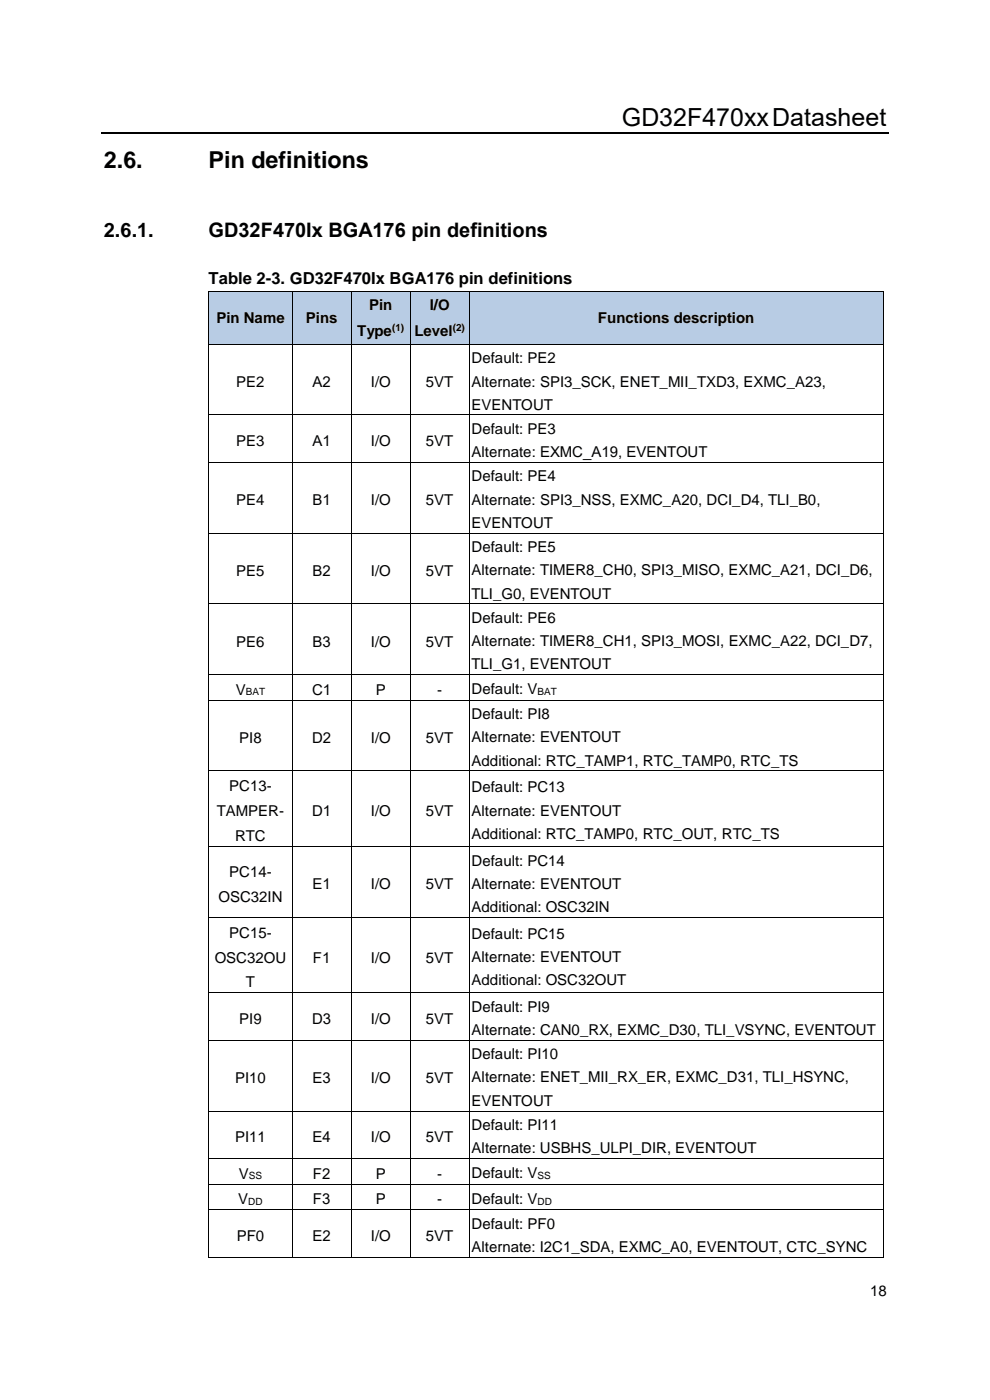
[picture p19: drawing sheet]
<svg xmlns="http://www.w3.org/2000/svg" width="210mm" height="297mm" viewBox="0 0 210 297" stroke-linecap="round" stroke-linejoin="round" font-family="sans-serif">
<defs><g id="words">
<text font-size="5.3" x="131.9" y="26.7">GD32F470xxDatasheet</text>
<g font-size="5">
<text x="22" y="35.7">2.6.</text>
<text x="44.2" y="35.7">Pin definitions</text>
</g>
<g font-size="4.2">
<text x="22" y="50.3">2.6.1.</text>
<text x="44.2" y="50.3">GD32F470Ix BGA176 pin definitions</text>
</g>
<text font-size="3.5" x="44.2" y="60.3">Table 2-3. GD32F470Ix BGA176 pin definitions</text>
<g font-size="3.2">
<text x="78.3" y="65.8">Pin</text>
<text x="91.2" y="65.8">I/O</text>
<text x="45.9" y="68.6">Pin Name</text>
<text x="64.9" y="68.6">Pins</text>
<text x="75.8" y="71.3">Type</text>
<text x="87.9" y="71.3">Level</text>
<text x="126.9" y="68.6">Functions description</text>
<text x="100.1" y="77.1">Default: PE2</text>
<text x="50.1" y="82.1">PE2</text>
<text x="66.3" y="82.1">A2</text>
<text x="78.7" y="82.1">I/O</text>
<text x="90.4" y="82.1">5VT</text>
<text x="100.1" y="82">Alternate: SPI3_SCK, ENET_MII_TXD3, EXMC_A23,</text>
<text x="100.1" y="86.9">EVENTOUT</text>
<text x="50.1" y="94.6">PE3</text>
<text x="66.3" y="94.6">A1</text>
<text x="78.7" y="94.6">I/O</text>
<text x="90.4" y="94.6">5VT</text>
<text x="100.1" y="92">Default: PE3</text>
<text x="100.1" y="97">Alternate: EXMC_A19, EVENTOUT</text>
<text x="50.1" y="107.2">PE4</text>
<text x="66.3" y="107.2">B1</text>
<text x="78.7" y="107.2">I/O</text>
<text x="90.4" y="107.2">5VT</text>
<text x="100.1" y="102.1">Default: PE4</text>
<text x="100.1" y="107">Alternate: SPI3_NSS, EXMC_A20, DCI_D4, TLI_B0,</text>
<text x="100.1" y="112">EVENTOUT</text>
<text x="100.1" y="117.1">Default: PE5</text>
<text x="50.1" y="122.1">PE5</text>
<text x="66.3" y="122.1">B2</text>
<text x="78.7" y="122.1">I/O</text>
<text x="90.4" y="122.1">5VT</text>
<text x="100.1" y="122.1">Alternate: TIMER8_CH0, SPI3_MISO, EXMC_A21, DCI_D6,</text>
<text x="100.1" y="127">TLI_G0, EVENTOUT</text>
<text x="50.1" y="137.2">PE6</text>
<text x="66.3" y="137.2">B3</text>
<text x="78.7" y="137.2">I/O</text>
<text x="90.4" y="137.2">5VT</text>
<text x="100.1" y="132.1">Default: PE6</text>
<text x="100.1" y="137.1">Alternate: TIMER8_CH1, SPI3_MOSI, EXMC_A22, DCI_D7,</text>
<text x="100.1" y="142">TLI_G1, EVENTOUT</text>
<text x="50" y="147.4">V</text>
<text x="66.2" y="147.4">C1</text>
<text x="79.7" y="147.4">P</text>
<text x="92.7" y="147.4">-</text>
<text x="100.1" y="147.3">Default: V</text>
<text x="100.1" y="152.5">Default: PI8</text>
<text x="50.8" y="157.6">PI8</text>
<text x="66.2" y="157.6">D2</text>
<text x="78.7" y="157.6">I/O</text>
<text x="90.4" y="157.6">5VT</text>
<text x="100.1" y="157.5">Alternate: EVENTOUT</text>
<text x="48.6" y="167.9">PC13-</text>
<text x="100.1" y="162.5">Additional: RTC_TAMP1, RTC_TAMP0, RTC_TS</text>
<text x="46" y="173.2">TAMPER-</text>
<text x="66.2" y="173.2">D1</text>
<text x="78.7" y="173.2">I/O</text>
<text x="90.4" y="173.2">5VT</text>
<text x="100.1" y="168.1">Default: PC13</text>
<text x="100.1" y="173">Alternate: EVENTOUT</text>
<text x="49.9" y="178.5">RTC</text>
<text x="100.1" y="178">Additional: RTC_TAMP0, RTC_OUT, RTC_TS</text>
<text x="100.1" y="183.6">Default: PC14</text>
<text x="46.4" y="191.3">OSC32IN</text>
<text x="48.6" y="186">PC14-</text>
<text x="66.3" y="188.7">E1</text>
<text x="78.7" y="188.7">I/O</text>
<text x="90.4" y="188.7">5VT</text>
<text x="100.1" y="188.5">Alternate: EVENTOUT</text>
<text x="100.1" y="193.5">Additional: OSC32IN</text>
<text x="48.6" y="198.9">PC15-</text>
<text x="100.1" y="199.1">Default: PC15</text>
<text x="45.6" y="204.2">OSC32OU</text>
<text x="52.2" y="209.5">T</text>
<text x="66.4" y="204.2">F1</text>
<text x="78.7" y="204.2">I/O</text>
<text x="90.4" y="204.2">5VT</text>
<text x="100.1" y="204.1">Alternate: EVENTOUT</text>
<text x="100.1" y="209">Additional: OSC32OUT</text>
<text x="100.1" y="214.7">Default: PI9</text>
<text x="50.8" y="217.2">PI9</text>
<text x="66.2" y="217.2">D3</text>
<text x="78.7" y="217.2">I/O</text>
<text x="90.4" y="217.2">5VT</text>
<text x="100.1" y="219.6">Alternate: CAN0_RX, EXMC_D30, TLI_VSYNC, EVENTOUT</text>
<text x="100.1" y="224.7">Default: PI10</text>
<text x="49.9" y="229.8">PI10</text>
<text x="66.3" y="229.8">E3</text>
<text x="78.7" y="229.8">I/O</text>
<text x="90.4" y="229.8">5VT</text>
<text x="100.1" y="229.7">Alternate: ENET_MII_RX_ER, EXMC_D31, TLI_HSYNC,</text>
<text x="100.1" y="234.6">EVENTOUT</text>
<text x="100.1" y="239.7">Default: PI11</text>
<text x="49.9" y="242.3">PI11</text>
<text x="66.3" y="242.3">E4</text>
<text x="78.7" y="242.3">I/O</text>
<text x="90.4" y="242.3">5VT</text>
<text x="100.1" y="244.6">Alternate: USBHS_ULPI_DIR, EVENTOUT</text>
<text x="50.7" y="250.1">V</text>
<text x="66.4" y="250.1">F2</text>
<text x="79.7" y="250.1">P</text>
<text x="92.7" y="250.1">-</text>
<text x="100.1" y="249.9">Default: V</text>
<text x="50.6" y="255.5">V</text>
<text x="66.4" y="255.5">F3</text>
<text x="79.7" y="255.5">P</text>
<text x="92.7" y="255.5">-</text>
<text x="100.1" y="255.4">Default: V</text>
<text x="50.2" y="263.3">PF0</text>
<text x="66.3" y="263.3">E2</text>
<text x="78.7" y="263.3">I/O</text>
<text x="90.4" y="263.3">5VT</text>
<text x="100.1" y="260.7">Default: PF0</text>
<text x="100.1" y="265.6">Alternate: I2C1_SDA, EXMC_A0, EVENTOUT, CTC_SYNC</text>
<text x="184.6" y="275">18</text>
</g>
<g font-size="2.1">
<text x="83.2" y="70.3">(1)</text>
<text x="96" y="70.3">(2)</text>
<text x="52.2" y="147.5">BAT</text>
<text x="114" y="147.4">BAT</text>
<text x="52.8" y="250.2">SS</text>
<text x="114" y="250.1">SS</text>
<text x="52.7" y="255.7">DD</text>
<text x="114" y="255.6">DD</text>
</g>
</g></defs>
<path d="M21.5 28.3h167.1" fill="none" stroke="#000" stroke-width=".25"/>
<g fill="#b8cce4">
<path d="M44.4 61.9h17.5v11h-17.5z" fill-rule="evenodd"/>
<path d="M44.8 64.7h16.7v5.5h-16.7z" fill-rule="evenodd"/>
<path d="M62.1 61.9h12.3v11h-12.3z" fill-rule="evenodd"/>
<path d="M62.5 64.7h11.5v5.5h-11.5z" fill-rule="evenodd"/>
<path d="M74.6 61.9h12.3v11h-12.3z" fill-rule="evenodd"/>
<path d="M75 61.9h11.5v5.5h-11.5z" fill-rule="evenodd"/>
<path d="M75 67.4h11.5v5.5h-11.5z" fill-rule="evenodd"/>
<path d="M87 61.9h12.5v11h-12.5z" fill-rule="evenodd"/>
<path d="M87.5 61.9h11.5v5.5h-11.5z" fill-rule="evenodd"/>
<path d="M87.5 67.4h11.5v5.5h-11.5z" fill-rule="evenodd"/>
<path d="M99.5 61.9h87.8v11h-87.8z" fill-rule="evenodd"/>
<path d="M100.1 64.7h86.8v5.5h-86.8z" fill-rule="evenodd"/>
</g>
<g fill="#000">
<path d="M44.2 61.8h.2v.1h-.2z" fill-rule="evenodd"/>
<path d="M44.2 61.8h.2v.1h-.2z" fill-rule="evenodd"/>
<path d="M44.2 72.9h.2v.2h-.2z" fill-rule="evenodd"/>
<path d="M61.9 61.8h.2v.1h-.2z" fill-rule="evenodd"/>
<path d="M61.9 72.9h.2v.2h-.2z" fill-rule="evenodd"/>
<path d="M74.4 61.8h.2v.1h-.2z" fill-rule="evenodd"/>
<path d="M74.4 72.9h.2v.2h-.2z" fill-rule="evenodd"/>
<path d="M87 61.8h.1v.1h-.1z" fill-rule="evenodd"/>
<path d="M87 72.9h.1v.2h-.1z" fill-rule="evenodd"/>
<path d="M99.5 61.8h.1v.1h-.1z" fill-rule="evenodd"/>
<path d="M99.5 72.9h.1v.2h-.1z" fill-rule="evenodd"/>
<path d="M187.3 61.8h.1v.1h-.1z" fill-rule="evenodd"/>
<path d="M187.3 61.8h.1v.1h-.1z" fill-rule="evenodd"/>
<path d="M187.3 72.9h.1v.2h-.1z" fill-rule="evenodd"/>
<path d="M44.2 87.9h.2v.2h-.2z" fill-rule="evenodd"/>
<path d="M44.2 98h.2v.2h-.2z" fill-rule="evenodd"/>
<path d="M61.9 87.9h.2v.2h-.2z" fill-rule="evenodd"/>
<path d="M61.9 98h.2v.2h-.2z" fill-rule="evenodd"/>
<path d="M74.4 87.9h.2v.2h-.2z" fill-rule="evenodd"/>
<path d="M74.4 98h.2v.2h-.2z" fill-rule="evenodd"/>
<path d="M87 87.9h.1v.2h-.1z" fill-rule="evenodd"/>
<path d="M87 98h.1v.2h-.1z" fill-rule="evenodd"/>
<path d="M99.5 87.9h.1v.2h-.1z" fill-rule="evenodd"/>
<path d="M99.5 98h.1v.2h-.1z" fill-rule="evenodd"/>
<path d="M187.3 87.9h.1v.2h-.1z" fill-rule="evenodd"/>
<path d="M187.3 98h.1v.2h-.1z" fill-rule="evenodd"/>
<path d="M44.2 113h.2v.2h-.2z" fill-rule="evenodd"/>
<path d="M61.9 113h.2v.2h-.2z" fill-rule="evenodd"/>
<path d="M74.4 113h.2v.2h-.2z" fill-rule="evenodd"/>
<path d="M87 113h.1v.2h-.1z" fill-rule="evenodd"/>
<path d="M99.5 113h.1v.2h-.1z" fill-rule="evenodd"/>
<path d="M187.3 113h.1v.2h-.1z" fill-rule="evenodd"/>
<path d="M44.2 128h.2v.2h-.2z" fill-rule="evenodd"/>
<path d="M61.9 128h.2v.2h-.2z" fill-rule="evenodd"/>
<path d="M74.4 128h.2v.2h-.2z" fill-rule="evenodd"/>
<path d="M87 128h.1v.2h-.1z" fill-rule="evenodd"/>
<path d="M99.5 128h.1v.2h-.1z" fill-rule="evenodd"/>
<path d="M187.3 128h.1v.2h-.1z" fill-rule="evenodd"/>
<path d="M44.2 143h.2v.1h-.2z" fill-rule="evenodd"/>
<path d="M44.2 148.4h.2v.2h-.2z" fill-rule="evenodd"/>
<path d="M61.9 143h.2v.1h-.2z" fill-rule="evenodd"/>
<path d="M61.9 148.4h.2v.2h-.2z" fill-rule="evenodd"/>
<path d="M74.4 143h.2v.1h-.2z" fill-rule="evenodd"/>
<path d="M74.4 148.4h.2v.2h-.2z" fill-rule="evenodd"/>
<path d="M87 143h.1v.1h-.1z" fill-rule="evenodd"/>
<path d="M87 148.4h.1v.2h-.1z" fill-rule="evenodd"/>
<path d="M99.5 143h.1v.1h-.1z" fill-rule="evenodd"/>
<path d="M99.5 148.4h.1v.2h-.1z" fill-rule="evenodd"/>
<path d="M187.3 143h.1v.1h-.1z" fill-rule="evenodd"/>
<path d="M187.3 148.4h.1v.2h-.1z" fill-rule="evenodd"/>
<path d="M44.2 163.4h.2v.2h-.2z" fill-rule="evenodd"/>
<path d="M44.2 179.5h.2v.2h-.2z" fill-rule="evenodd"/>
<path d="M61.9 163.4h.2v.2h-.2z" fill-rule="evenodd"/>
<path d="M61.9 179.5h.2v.2h-.2z" fill-rule="evenodd"/>
<path d="M74.4 163.4h.2v.2h-.2z" fill-rule="evenodd"/>
<path d="M74.4 179.5h.2v.2h-.2z" fill-rule="evenodd"/>
<path d="M87 163.4h.1v.2h-.1z" fill-rule="evenodd"/>
<path d="M87 179.5h.1v.2h-.1z" fill-rule="evenodd"/>
<path d="M99.5 163.4h.1v.2h-.1z" fill-rule="evenodd"/>
<path d="M99.5 179.5h.1v.2h-.1z" fill-rule="evenodd"/>
<path d="M187.3 163.4h.1v.2h-.1z" fill-rule="evenodd"/>
<path d="M187.3 179.5h.1v.2h-.1z" fill-rule="evenodd"/>
<path d="M44.2 194.5h.2v.2h-.2z" fill-rule="evenodd"/>
<path d="M61.9 194.5h.2v.2h-.2z" fill-rule="evenodd"/>
<path d="M74.4 194.5h.2v.2h-.2z" fill-rule="evenodd"/>
<path d="M87 194.5h.1v.2h-.1z" fill-rule="evenodd"/>
<path d="M99.5 194.5h.1v.2h-.1z" fill-rule="evenodd"/>
<path d="M187.3 194.5h.1v.2h-.1z" fill-rule="evenodd"/>
<path d="M44.2 210.5h.2v.2h-.2z" fill-rule="evenodd"/>
<path d="M61.9 210.5h.2v.2h-.2z" fill-rule="evenodd"/>
<path d="M74.4 210.5h.2v.2h-.2z" fill-rule="evenodd"/>
<path d="M87 210.5h.1v.2h-.1z" fill-rule="evenodd"/>
<path d="M99.5 210.5h.1v.2h-.1z" fill-rule="evenodd"/>
<path d="M187.3 210.5h.1v.2h-.1z" fill-rule="evenodd"/>
<path d="M44.2 220.6h.2v.2h-.2z" fill-rule="evenodd"/>
<path d="M44.2 235.6h.2v.2h-.2z" fill-rule="evenodd"/>
<path d="M61.9 220.6h.2v.2h-.2z" fill-rule="evenodd"/>
<path d="M61.9 235.6h.2v.2h-.2z" fill-rule="evenodd"/>
<path d="M74.4 220.6h.2v.2h-.2z" fill-rule="evenodd"/>
<path d="M74.4 235.6h.2v.2h-.2z" fill-rule="evenodd"/>
<path d="M87 220.6h.1v.2h-.1z" fill-rule="evenodd"/>
<path d="M87 235.6h.1v.2h-.1z" fill-rule="evenodd"/>
<path d="M99.5 220.6h.1v.2h-.1z" fill-rule="evenodd"/>
<path d="M99.5 235.6h.1v.2h-.1z" fill-rule="evenodd"/>
<path d="M187.3 220.6h.1v.2h-.1z" fill-rule="evenodd"/>
<path d="M187.3 235.6h.1v.2h-.1z" fill-rule="evenodd"/>
<path d="M44.2 245.7h.2v.1h-.2z" fill-rule="evenodd"/>
<path d="M44.2 251.1h.2v.2h-.2z" fill-rule="evenodd"/>
<path d="M44.2 256.6h.2v.1h-.2z" fill-rule="evenodd"/>
<path d="M61.9 245.7h.2v.1h-.2z" fill-rule="evenodd"/>
<path d="M61.9 251.1h.2v.2h-.2z" fill-rule="evenodd"/>
<path d="M61.9 256.6h.2v.1h-.2z" fill-rule="evenodd"/>
<path d="M74.4 245.7h.2v.1h-.2z" fill-rule="evenodd"/>
<path d="M74.4 251.1h.2v.2h-.2z" fill-rule="evenodd"/>
<path d="M74.4 256.6h.2v.1h-.2z" fill-rule="evenodd"/>
<path d="M87 245.7h.1v.1h-.1z" fill-rule="evenodd"/>
<path d="M87 251.1h.1v.2h-.1z" fill-rule="evenodd"/>
<path d="M87 256.6h.1v.1h-.1z" fill-rule="evenodd"/>
<path d="M99.5 245.7h.1v.1h-.1z" fill-rule="evenodd"/>
<path d="M99.5 251.1h.1v.2h-.1z" fill-rule="evenodd"/>
<path d="M99.5 256.6h.1v.1h-.1z" fill-rule="evenodd"/>
<path d="M187.3 245.7h.1v.1h-.1z" fill-rule="evenodd"/>
<path d="M187.3 251.1h.1v.2h-.1z" fill-rule="evenodd"/>
<path d="M187.3 256.6h.1v.1h-.1z" fill-rule="evenodd"/>
<path d="M44.2 266.6h.2v.2h-.2z" fill-rule="evenodd"/>
<path d="M44.2 266.6h.2v.2h-.2z" fill-rule="evenodd"/>
<path d="M61.9 266.6h.2v.2h-.2z" fill-rule="evenodd"/>
<path d="M74.4 266.6h.2v.2h-.2z" fill-rule="evenodd"/>
<path d="M87 266.6h.1v.2h-.1z" fill-rule="evenodd"/>
<path d="M99.5 266.6h.1v.2h-.1z" fill-rule="evenodd"/>
<path d="M187.3 266.6h.1v.2h-.1z" fill-rule="evenodd"/>
<path d="M187.3 266.6h.1v.2h-.1z" fill-rule="evenodd"/>
</g>
<g fill="none" stroke="#000" stroke-width=".21">
<path d="M44.3 61.9v11M44.3 73.1v14.8M44.4 61.9h17.5M44.4 73h17.5M62 61.9v11M62 73.1v14.8M62.1 61.9h12.3M62.1 73h12.3M74.5 61.9v11M74.5 73.1v14.8M74.6 61.9h12.4M74.6 73h12.4"/>
<path d="M87.1 61.9v11M87.1 73.1v14.8M87.1 61.9h12.4M87.1 73h12.4M99.5 61.9v11M99.5 73.1v14.8M99.6 61.9h87.7M99.6 73h87.7M187.4 61.9v11M187.4 73.1v14.8M44.3 88.1v9.9M44.3 98.2v14.8"/>
<path d="M44.4 88h17.5M44.4 98.1h17.5M62 88.1v9.9M62 98.2v14.8M62.1 88h12.3M62.1 98.1h12.3M74.5 88.1v9.9M74.5 98.2v14.8M74.6 88h12.4M74.6 98.1h12.4M87.1 88.1v9.9M87.1 98.2v14.8"/>
<path d="M87.1 88h12.4M87.1 98.1h12.4M99.5 88.1v9.9M99.5 98.2v14.8M99.6 88h87.7M99.6 98.1h87.7M187.4 88.1v9.9M187.4 98.2v14.8M44.3 113.2v14.8M44.4 113.1h17.5M62 113.2v14.8M62.1 113.1h12.3"/>
<path d="M74.5 113.2v14.8M74.6 113.1h12.4M87.1 113.2v14.8M87.1 113.1h12.4M99.5 113.2v14.8M99.6 113.1h87.7M187.4 113.2v14.8M44.3 128.2v14.8M44.4 128.1h17.5M62 128.2v14.8M62.1 128.1h12.3M74.5 128.2v14.8"/>
<path d="M74.6 128.1h12.4M87.1 128.2v14.8M87.1 128.1h12.4M99.5 128.2v14.8M99.6 128.1h87.7M187.4 128.2v14.8M44.3 143.1v5.3M44.3 148.6v14.8M44.4 143.1h17.5M44.4 148.5h17.5M62 143.1v5.3M62 148.6v14.8"/>
<path d="M62.1 143.1h12.3M62.1 148.5h12.3M74.5 143.1v5.3M74.5 148.6v14.8M74.6 143.1h12.4M74.6 148.5h12.4M87.1 143.1v5.3M87.1 148.6v14.8M87.1 143.1h12.4M87.1 148.5h12.4M99.5 143.1v5.3M99.5 148.6v14.8"/>
<path d="M99.6 143.1h87.7M99.6 148.5h87.7M187.4 143.1v5.3M187.4 148.6v14.8M44.3 163.6v15.9M44.3 179.7v14.8M44.4 163.5h17.5M44.4 179.6h17.5M62 163.6v15.9M62 179.7v14.8M62.1 163.5h12.3M62.1 179.6h12.3"/>
<path d="M74.5 163.6v15.9M74.5 179.7v14.8M74.6 163.5h12.4M74.6 179.6h12.4M87.1 163.6v15.9M87.1 179.7v14.8M87.1 163.5h12.4M87.1 179.6h12.4M99.5 163.6v15.9M99.5 179.7v14.8M99.6 163.5h87.7M99.6 179.6h87.7"/>
<path d="M187.4 163.6v15.9M187.4 179.7v14.8M44.3 194.7v15.8M44.4 194.6h17.5M62 194.7v15.8M62.1 194.6h12.3M74.5 194.7v15.8M74.6 194.6h12.4M87.1 194.7v15.8M87.1 194.6h12.4M99.5 194.7v15.8M99.6 194.6h87.7"/>
<path d="M187.4 194.7v15.8M44.3 210.7v9.9M44.4 210.6h17.5M62 210.7v9.9M62.1 210.6h12.3M74.5 210.7v9.9M74.6 210.6h12.4M87.1 210.7v9.9M87.1 210.6h12.4M99.5 210.7v9.9M99.6 210.6h87.7M187.4 210.7v9.9"/>
<path d="M44.3 220.8v14.8M44.3 235.8v9.9M44.4 220.7h17.5M44.4 235.7h17.5M62 220.8v14.8M62 235.8v9.9M62.1 220.7h12.3M62.1 235.7h12.3M74.5 220.8v14.8M74.5 235.8v9.9M74.6 220.7h12.4M74.6 235.7h12.4"/>
<path d="M87.1 220.8v14.8M87.1 235.8v9.9M87.1 220.7h12.4M87.1 235.7h12.4M99.5 220.8v14.8M99.5 235.8v9.9M99.6 220.7h87.7M99.6 235.7h87.7M187.4 220.8v14.8M187.4 235.8v9.9M44.3 245.8v5.3M44.3 251.3v5.3"/>
<path d="M44.3 256.7v9.9M44.4 245.7h17.5M44.4 251.2h17.5M44.4 256.7h17.5M62 245.8v5.3M62 251.3v5.3M62 256.7v9.9M62.1 245.7h12.3M62.1 251.2h12.3M62.1 256.7h12.3M74.5 245.8v5.3M74.5 251.3v5.3"/>
<path d="M74.5 256.7v9.9M74.6 245.7h12.4M74.6 251.2h12.4M74.6 256.7h12.4M87.1 245.8v5.3M87.1 251.3v5.3M87.1 256.7v9.9M87.1 245.7h12.4M87.1 251.2h12.4M87.1 256.7h12.4M99.5 245.8v5.3M99.5 251.3v5.3"/>
<path d="M99.5 256.7v9.9M99.6 245.7h87.7M99.6 251.2h87.7M99.6 256.7h87.7M187.4 245.8v5.3M187.4 251.3v5.3M187.4 256.7v9.9M44.4 266.7h17.5M62.1 266.7h12.3M74.6 266.7h12.4M87.1 266.7h12.4M99.6 266.7h87.7"/>
</g>
<use href="#words"/>
</svg>
